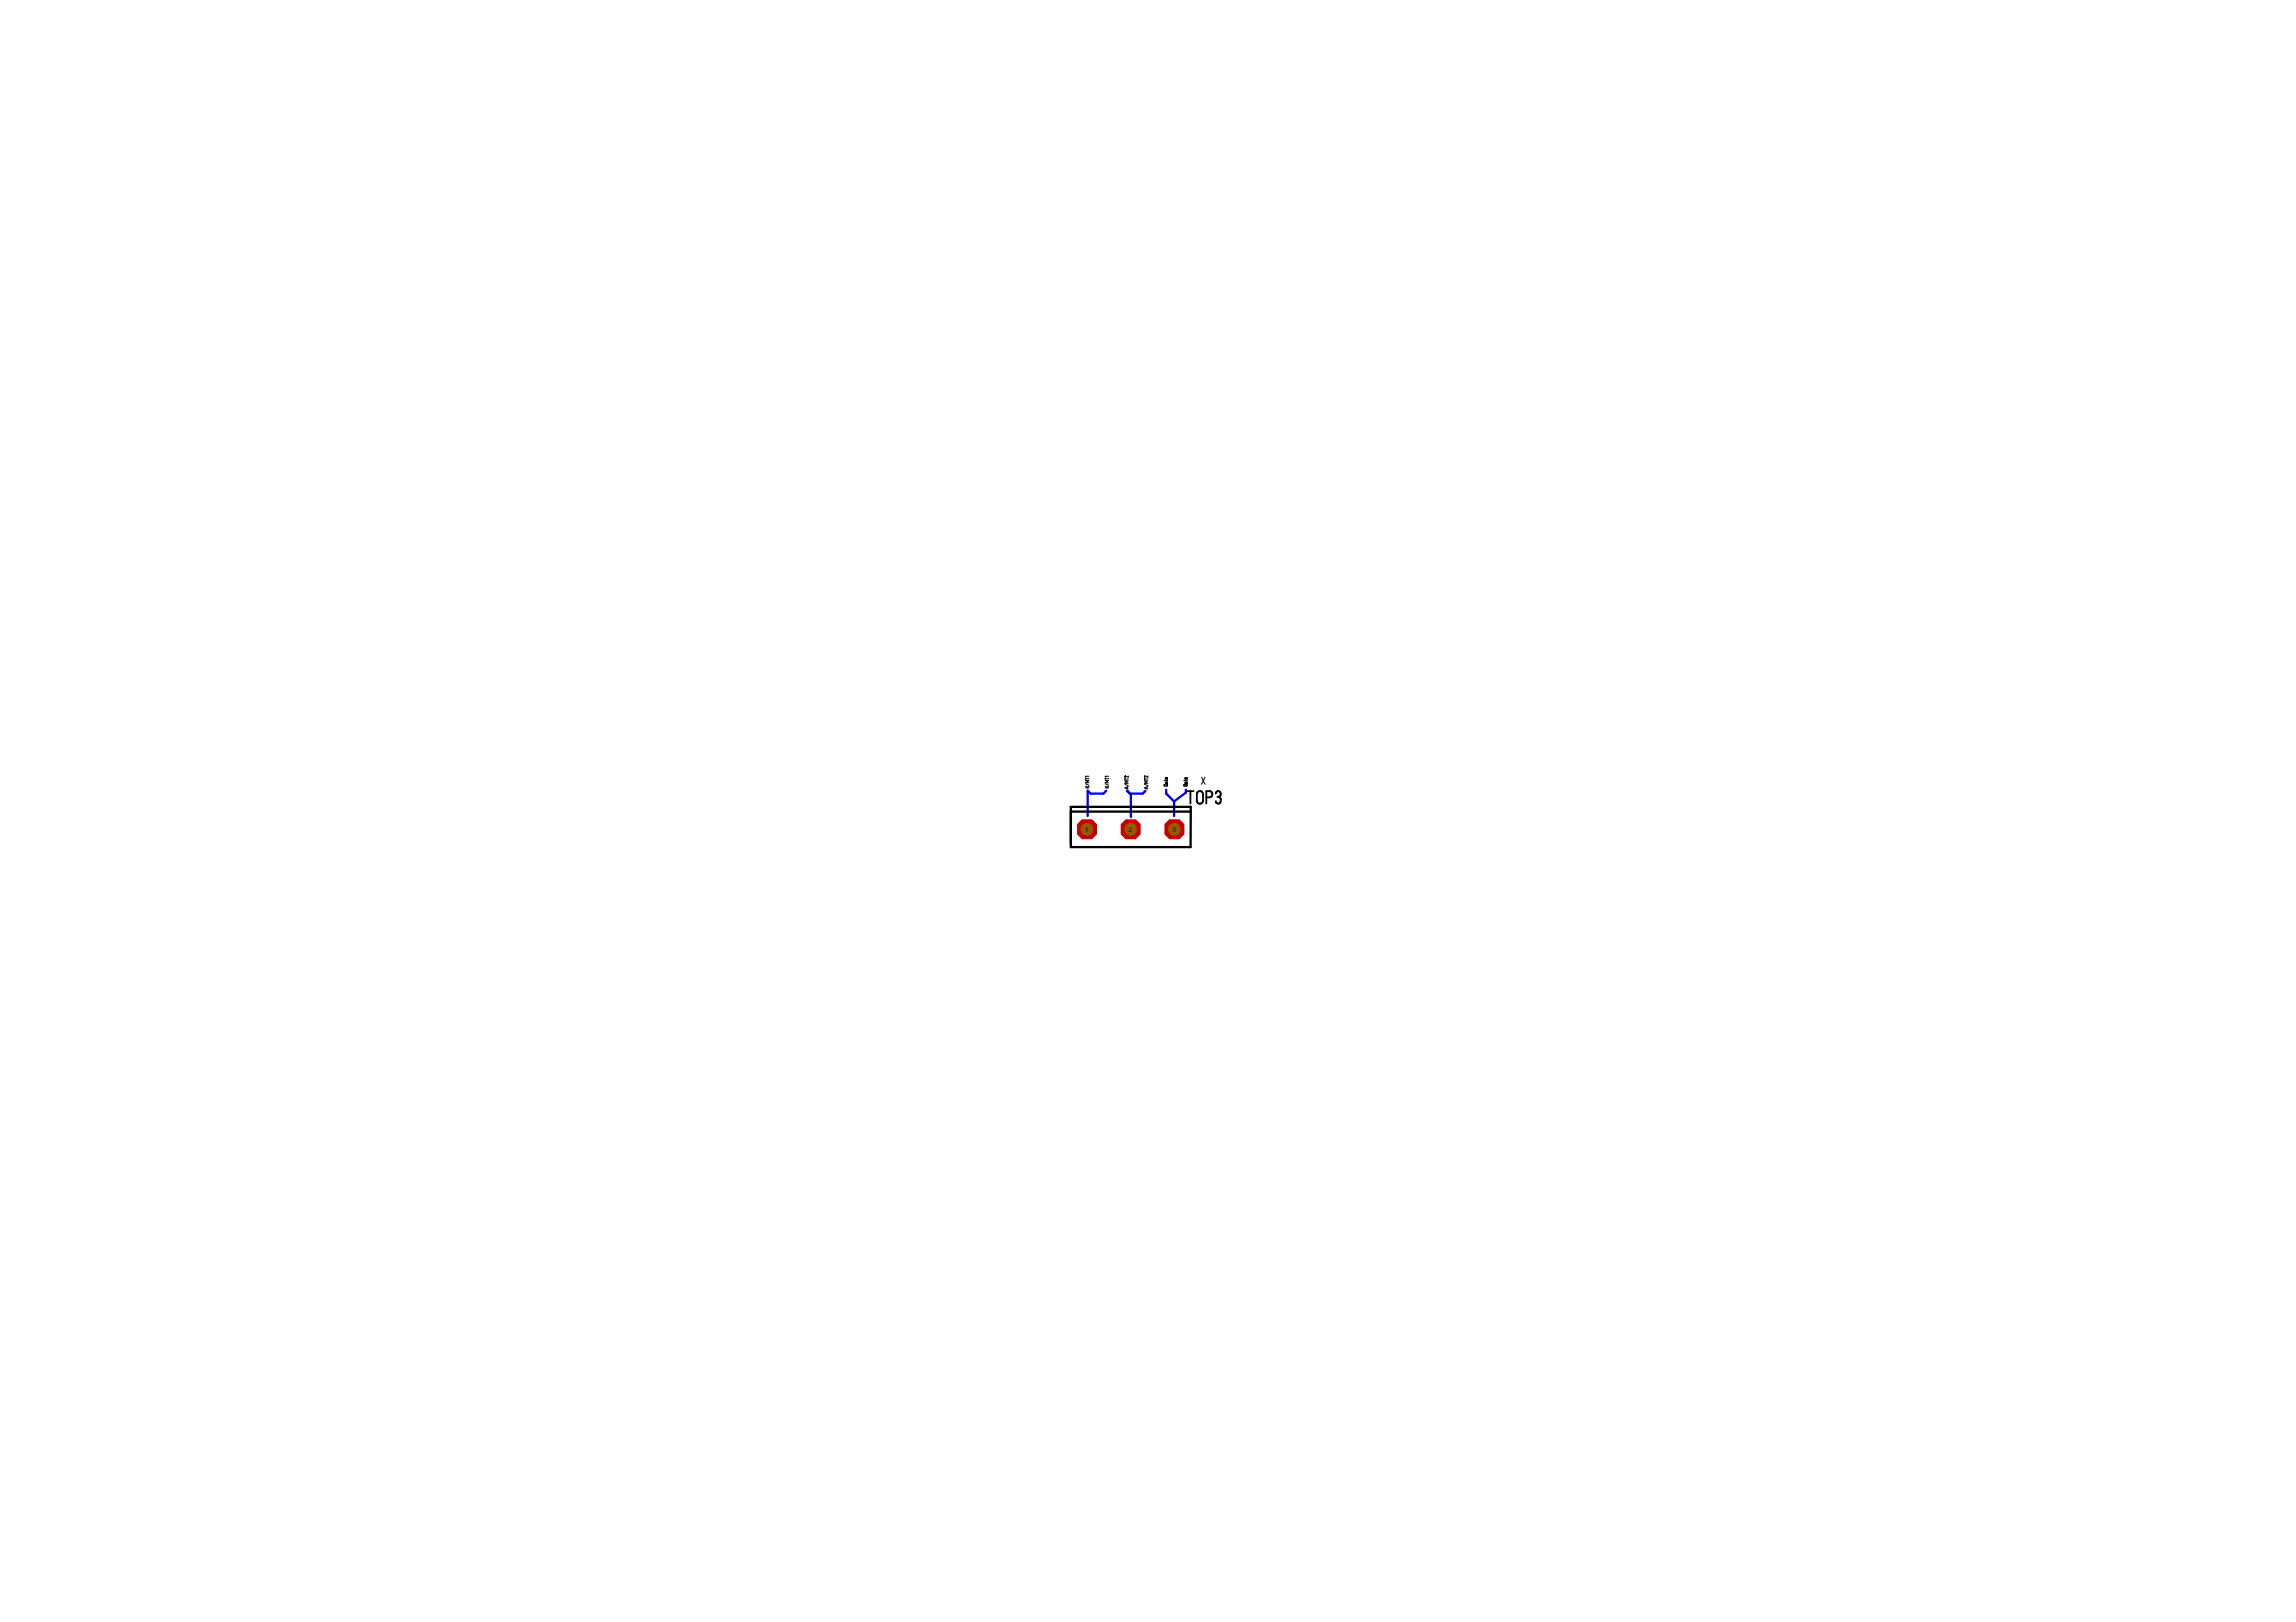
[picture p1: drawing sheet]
<svg xmlns="http://www.w3.org/2000/svg" width="297mm" height="210mm" viewBox="0 0 297 210" stroke-linecap="round" stroke-linejoin="round" font-family="sans-serif">
<defs><g id="words">
<g font-size=".8">
<text x="140.4" y="107.6">1</text>
<text x="146" y="107.6">2</text>
<text x="151.7" y="107.6">3</text>
</g>
</g></defs>
<g fill="#c70000">
<path d="M150.6 106.7l.7-.7h1.3l.6 .7v1.3l-.6 .6h-1.3l-.7-.6z"/>
<path d="M145 106.7l.6-.7h1.3l.7 .7v1.3l-.7 .6h-1.3l-.6-.6z"/>
<path d="M139.3 106.7l.7-.7h1.3l.6 .7v1.3l-.6 .6h-1.3l-.7-.6z"/>
</g>
<g fill="none" stroke="#000" stroke-width=".13">
<path d="M140.4 100.8h.5M140.4 102h.5M140.4 101.7l.3 .3M140.4 101.4l.5 .2M140.4 100.6v.3M140.9 101h-.5l.4 .2-.4 .1h.5M140.9 100.5h-.5h.1M140.9 101.7l-.3 .2M143 100.8h.4M143 102h.4M143 101.7l.3 .3M143 101.4l.4 .2"/>
<path d="M143 100.6v.3M143.4 101.7l-.2 .2M143.4 101h-.4l.3 .2-.3 .1h.4M143.4 100.5h-.4h.1M145.5 100.8h.5M145.5 101.5l.5 .2M145.5 100.7v.2M145.8 101.8v.3M146 101h-.5l.3 .2-.3 .2h.5M146 100.4v.2l-.4-.2-.1 .1 .1 .1M146 101.8l-.5 .2 .5 .1M148.1 101.5l.4 .2"/>
<path d="M148.1 100.7v.2M148.1 100.8h.4M148.1 100.5v.1M148.1 100.6h.1M148.1 100.4v.1M148.1 100.4h.1M148.1 100.4l.4 .2v-.2M148.4 101.8v.3M148.5 101.8l-.4 .2 .4 .1M148.5 101h-.4l.3 .2-.3 .2h.4M150.6 101.5v.2M150.6 101.7h.1"/>
<path d="M150.7 101.5h.1M150.7 101.5h-.1M150.7 100.9v.1M150.8 101.6v-.1h.2v.2h-.3M150.9 101.2l.1 .2v-.2M151 100.6v.2h-.2v-.1l.1-.1v.2M151 101.2l-.2 .1 .1 .1M151 100.9l-.4 .1M151 101.2h.1M153.2 101.5l-.1 .1 .1 .1h.3M153.3 100.9v.1M153.4 101.2l.2 .2-.1-.2"/>
<path d="M153.5 101.5h-.1v.1M153.5 100.6v.2h-.1l-.1-.1 .1-.1v.2M153.5 101.5h.1M153.5 101.7h.1M153.5 101.5v.2M153.5 101.2l-.2 .1 .1 .1M153.6 100.9l-.5 .1M153.6 101.2h-.1M155.4 100.6l.5 .9M155.9 100.6l-.5 .9"/>
</g>
<path d="M143.1 102.3l-.4 .4h-1.6l-.4-.4v3.3M145.8 102.3l.5 .5v2.9M148.2 102.3l-.4 .4h-1.6M150.9 102.2v.5l1 1M151.9 103.7v1.9M153.4 102.2v.4l-1.5 1.1" fill="none" stroke="#00f" stroke-width=".3"/>
<path d="M138.5 104.4h15.6v.7M138.5 104.5v5.1h15.5l.1-4.5M138.5 105l15.6 .1" fill="none" stroke="#000" stroke-width=".3"/>
<path d="M153.6 102.4h.8M154 102.4v1.6M154.9 102.5l.4-.1 .3 .2v1a.4 .4 0 0 1-.4 .4 .4 .4 0 0 1-.4-.4zM156.1 103.2h.3a.4 .4 0 0 0 .5-.4 .4 .4 0 0 0-.5-.4h-.3v1.6M157.3 102.7a.35 .35 0 0 1 .6-.2 .35 .35 0 0 1-.2 .6h-.1M157.5 103.1h.1M157.6 103.1a.42 .42 0 0 1 .3 .5 .42 .42 0 0 1-.5 .3l-.1-.2" fill="none" stroke="#000" stroke-width=".23"/>
<g fill="#965900">
<circle cx="151.9" cy="107.3" r=".82"/>
<circle cx="146.3" cy="107.3" r=".82"/>
<circle cx="140.6" cy="107.3" r=".82"/>
</g>
<use href="#words"/>
</svg>
